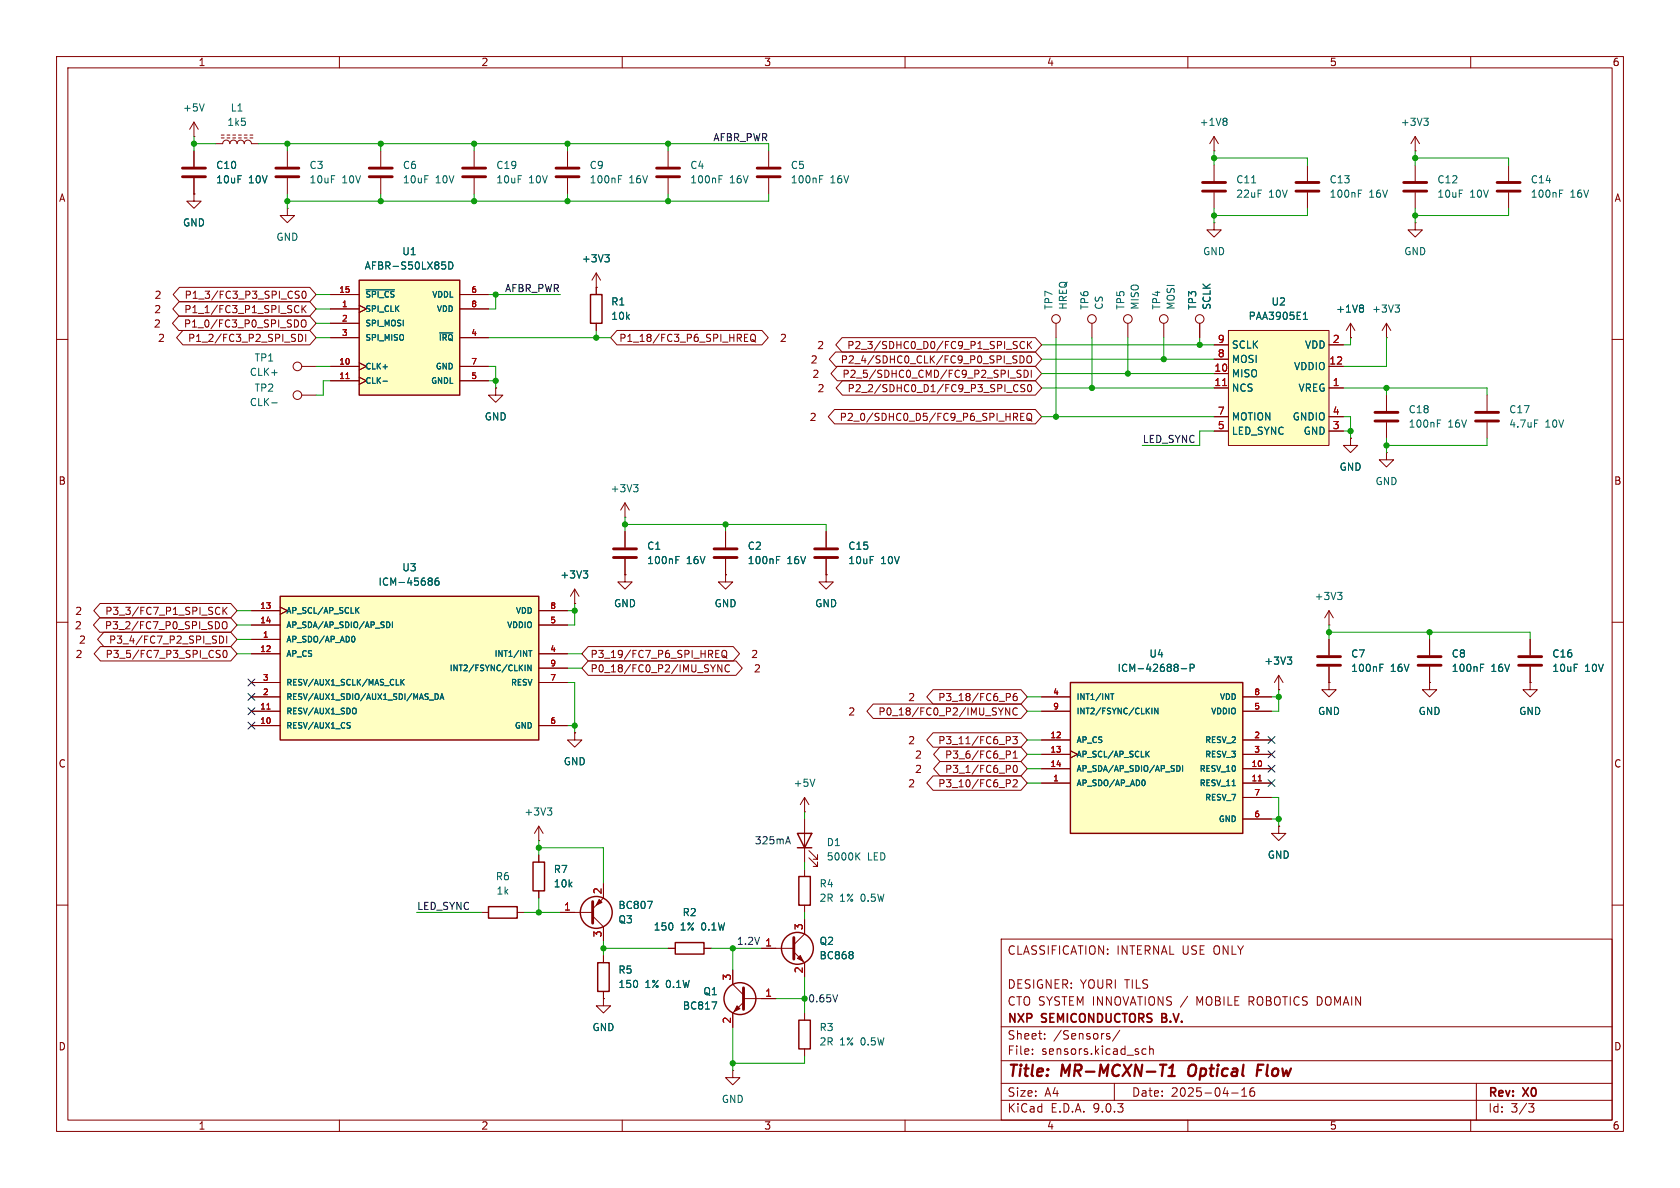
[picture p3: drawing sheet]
<svg xmlns="http://www.w3.org/2000/svg" width="297mm" height="210mm" viewBox="0 0 297 210" stroke-linecap="round" stroke-linejoin="round" font-family="sans-serif">
<defs><g id="words">
<g font-size="2.8" fill="#840000">
<text x="178" y="190.9">Title:</text>
<text x="187.7" y="190.9">MR-MCXN-T1</text>
<text x="210.9" y="190.9">Optical</text>
<text x="223.8" y="190.9">Flow</text>
</g>
<g font-size="2.1" fill="#840000">
<text x="178" y="169">CLASSIFICATION:</text>
<text x="197.4" y="169">INTERNAL USE ONLY</text>
<text x="178" y="178">CTO SYSTEM INNOVATIONS /</text>
<text x="178" y="175">DESIGNER: YOURI TILS</text>
<text x="211.8" y="178">MOBILE</text>
<text x="221.1" y="178">ROBOTICS DOMAIN</text>
<text x="178" y="184">Sheet:</text>
<text x="178" y="181.2">NXP</text>
<text x="184.2" y="181.2">SEMICONDUCTORS</text>
<text x="186.2" y="184">/Sensors/</text>
<text x="206.1" y="181.2">B.V.</text>
<text x="178" y="186.7">File:</text>
<text x="184.1" y="186.7">sensors.kicad_sch</text>
<text x="178" y="196.9">KiCad</text>
<text x="178" y="194.1">Size:</text>
<text x="184.7" y="194.1">A4</text>
<text x="185.7" y="196.9">E.D.A.</text>
<text x="193.3" y="196.9">9.0.3</text>
<text x="200" y="194.1">Date:</text>
<text x="207" y="194.1">2025-04-16</text>
<text x="263" y="194.3">Rev:</text>
<text x="263" y="196.9">Id:</text>
<text x="267.1" y="196.9">3/3</text>
<text x="269.4" y="194.3">X0</text>
</g>
<g font-size="1.8" fill="#840000">
<text x="35" y="11.9">1</text>
<text x="85" y="11.9">2</text>
<text x="135" y="11.9">3</text>
<text x="185" y="11.9">4</text>
<text x="235" y="11.9">5</text>
<text x="285" y="11.9">6</text>
<text x="10.3" y="35.9">A</text>
<text x="285.3" y="35.9">A</text>
<text x="27.2" y="53">2</text>
<text x="32.5" y="53">P1_3/FC3_P3_SPI_CS0</text>
<text x="27.1" y="58.1">2</text>
<text x="27.2" y="55.6">2</text>
<text x="32.4" y="58.1">P1_0/FC3_P0_SPI_SDO</text>
<text x="32.5" y="55.6">P1_1/FC3_P1_SPI_SCK</text>
<text x="27.8" y="60.6">2</text>
<text x="33.1" y="60.6">P1_2/FC3_P2_SPI_SDI</text>
<text x="109.4" y="60.6">P1_18/FC3_P6_SPI_HREQ</text>
<text x="137.8" y="60.6">2</text>
<text x="143.2" y="64.5">2</text>
<text x="144.4" y="61.9">2</text>
<text x="148.5" y="64.5">P2_4/SDHC0_CLK/FC9_P0_SPI_SDO</text>
<text x="149.7" y="61.9">P2_3/SDHC0_D0/FC9_P1_SPI_SCK</text>
<text x="143.5" y="67">2</text>
<text x="144.4" y="69.5">2</text>
<text x="148.8" y="67">P2_5/SDHC0_CMD/FC9_P2_SPI_SDI</text>
<text x="149.7" y="69.5">P2_2/SDHC0_D1/FC9_P3_SPI_CS0</text>
<text x="143" y="74.6">2</text>
<text x="148.3" y="74.6">P2_0/SDHC0_D5/FC9_P6_SPI_HREQ</text>
<text x="10.3" y="85.9">B</text>
<text x="285.3" y="85.9">B</text>
<text x="13.1" y="111.4">2</text>
<text x="13.2" y="108.9">2</text>
<text x="13.9" y="114">2</text>
<text x="18.4" y="111.4">P3_2/FC7_P0_SPI_SDO</text>
<text x="18.5" y="108.9">P3_3/FC7_P1_SPI_SCK</text>
<text x="19.2" y="114">P3_4/FC7_P2_SPI_SDI</text>
<text x="13.3" y="116.5">2</text>
<text x="18.6" y="116.5">P3_5/FC7_P3_SPI_CS0</text>
<text x="104.3" y="116.5">P3_19/FC7_P6_SPI_HREQ</text>
<text x="104.3" y="119.1">P0_18/FC0_P2/IMU_SYNC</text>
<text x="132.7" y="116.5">2</text>
<text x="133.2" y="119.1">2</text>
<text x="160.5" y="124.1">2</text>
<text x="165.8" y="124.1">P3_18/FC6_P6</text>
<text x="149.9" y="126.7">2</text>
<text x="155.2" y="126.7">P0_18/FC0_P2/IMU_SYNC</text>
<text x="160.5" y="131.8">2</text>
<text x="165.8" y="131.8">P3_11/FC6_P3</text>
<text x="10.3" y="135.9">C</text>
<text x="161.7" y="136.8">2</text>
<text x="161.7" y="134.3">2</text>
<text x="167" y="136.8">P3_1/FC6_P0</text>
<text x="167" y="134.3">P3_6/FC6_P1</text>
<text x="285.3" y="135.9">C</text>
<text x="160.5" y="139.4">2</text>
<text x="165.8" y="139.4">P3_10/FC6_P2</text>
<text x="10.3" y="185.9">D</text>
<text x="285.3" y="185.9">D</text>
<text x="35" y="199.9">1</text>
<text x="85" y="199.9">2</text>
<text x="135" y="199.9">3</text>
<text x="185" y="199.9">4</text>
<text x="235" y="199.9">5</text>
<text x="285" y="199.9">6</text>
</g>
<g font-size="1.8" fill="#006464">
<text x="32.3" y="19.9">+5V</text>
<text x="40.1" y="22.5">1k5</text>
<text x="40.7" y="19.9">L1</text>
<text x="212" y="22.5">+1V8</text>
<text x="247.5" y="22.5">+3V3</text>
<text x="38.1" y="30.1">C10</text>
<text x="38.1" y="32.6">10uF</text>
<text x="43.9" y="32.6">10V</text>
<text x="54.6" y="30.1">C3</text>
<text x="54.6" y="32.6">10uF</text>
<text x="60.4" y="32.6">10V</text>
<text x="71.1" y="30.1">C6</text>
<text x="71.1" y="32.6">10uF</text>
<text x="77" y="32.6">10V</text>
<text x="87.6" y="30.1">C19</text>
<text x="87.6" y="32.6">10uF</text>
<text x="93.5" y="32.6">10V</text>
<text x="104.1" y="30.1">C9</text>
<text x="104.1" y="32.6">100nF</text>
<text x="111.2" y="32.6">16V</text>
<text x="121.9" y="30.1">C4</text>
<text x="121.9" y="32.6">100nF</text>
<text x="129" y="32.6">16V</text>
<text x="139.7" y="30.1">C5</text>
<text x="139.7" y="32.6">100nF</text>
<text x="146.7" y="32.6">16V</text>
<text x="218.4" y="32.6">C11</text>
<text x="218.4" y="35.2">22uF</text>
<text x="224.3" y="35.2">10V</text>
<text x="235" y="35.2">100nF</text>
<text x="235" y="32.6">C13</text>
<text x="242" y="35.2">16V</text>
<text x="254" y="32.6">C12</text>
<text x="254" y="35.2">10uF</text>
<text x="259.8" y="35.2">10V</text>
<text x="270.5" y="35.2">100nF</text>
<text x="270.5" y="32.6">C14</text>
<text x="277.6" y="35.2">16V</text>
<text x="32.3" y="40.2">GND</text>
<text x="48.8" y="42.8">GND</text>
<text x="64.4" y="47.9">AFBR-S50LX85D</text>
<text x="71" y="45.3">U1</text>
<text x="102.8" y="46.6">+3V3</text>
<text x="212.6" y="45.3">GND</text>
<text x="248.2" y="45.3">GND</text>
<text x="108" y="54.2">R1</text>
<text x="108" y="56.7">10k</text>
<text x="186.3" y="54.9" transform="rotate(-90 186.3 54.9)">TP7</text>
<text x="188.8" y="54.9" transform="rotate(-90 188.8 54.9)">HREQ</text>
<text x="192.6" y="54.9" transform="rotate(-90 192.6 54.9)">TP6</text>
<text x="195.2" y="54.9" transform="rotate(-90 195.2 54.9)">CS</text>
<text x="199" y="54.9" transform="rotate(-90 199 54.9)">TP5</text>
<text x="201.5" y="54.9" transform="rotate(-90 201.5 54.9)">MISO</text>
<text x="205.3" y="54.9" transform="rotate(-90 205.3 54.9)">TP4</text>
<text x="207.9" y="54.9" transform="rotate(-90 207.9 54.9)">MOSI</text>
<text x="211.7" y="54.9" transform="rotate(-90 211.7 54.9)">TP3</text>
<text x="214.2" y="54.9" transform="rotate(-90 214.2 54.9)">SCLK</text>
<text x="220.6" y="56.7">PAA3905E1</text>
<text x="224.7" y="54.2">U2</text>
<text x="236.1" y="55.5">+1V8</text>
<text x="242.5" y="55.5">+3V3</text>
<text x="44.9" y="64.1">TP1</text>
<text x="217.7" y="61.8">SCLK</text>
<text x="217.7" y="64.4">MOSI</text>
<text x="228.7" y="65.6">VDDIO</text>
<text x="230.6" y="61.8">VDD</text>
<text x="44.1" y="66.6">CLK+</text>
<text x="44.1" y="72">CLK-</text>
<text x="44.9" y="69.4">TP2</text>
<text x="217.7" y="66.9">MISO</text>
<text x="217.7" y="69.4">NCS</text>
<text x="229.5" y="69.4">VREG</text>
<text x="85.6" y="74.5">GND</text>
<text x="217.7" y="74.5">MOTION</text>
<text x="217.7" y="77.1">LED_SYNC</text>
<text x="228.4" y="74.5">GNDIO</text>
<text x="230.4" y="77.1">GND</text>
<text x="248.9" y="75.8">100nF</text>
<text x="248.9" y="73.3">C18</text>
<text x="256" y="75.8">16V</text>
<text x="266.7" y="73.3">C17</text>
<text x="266.7" y="75.8">4.7uF</text>
<text x="273.1" y="75.8">10V</text>
<text x="236.7" y="83.4">GND</text>
<text x="107.8" y="87.2">+3V3</text>
<text x="243.1" y="86">GND</text>
<text x="71" y="101.2">U3</text>
<text x="114.3" y="97.4">C1</text>
<text x="114.3" y="99.9">100nF</text>
<text x="121.3" y="99.9">16V</text>
<text x="132.1" y="97.4">C2</text>
<text x="132.1" y="99.9">100nF</text>
<text x="139.1" y="99.9">16V</text>
<text x="149.9" y="97.4">C15</text>
<text x="149.9" y="99.9">10uF</text>
<text x="155.7" y="99.9">10V</text>
<text x="66.8" y="103.7">ICM-45686</text>
<text x="99" y="102.5">+3V3</text>
<text x="108.5" y="107.5">GND</text>
<text x="126.2" y="107.5">GND</text>
<text x="144" y="107.5">GND</text>
<text x="232.3" y="106.3">+3V3</text>
<text x="197.5" y="119">ICM-42688-P</text>
<text x="203.1" y="116.4">U4</text>
<text x="223.4" y="117.7">+3V3</text>
<text x="238.8" y="116.4">C7</text>
<text x="238.8" y="119">100nF</text>
<text x="245.8" y="119">16V</text>
<text x="256.5" y="116.4">C8</text>
<text x="256.5" y="119">100nF</text>
<text x="263.6" y="119">16V</text>
<text x="274.3" y="116.4">C16</text>
<text x="274.3" y="119">10uF</text>
<text x="280.2" y="119">10V</text>
<text x="232.9" y="126.6">GND</text>
<text x="250.7" y="126.6">GND</text>
<text x="268.5" y="126.6">GND</text>
<text x="99.6" y="135.5">GND</text>
<text x="140.2" y="139.3">+5V</text>
<text x="92.6" y="144.4">+3V3</text>
<text x="146.1" y="149.8">D1</text>
<text x="87.6" y="155.8">R6</text>
<text x="97.8" y="154.5">R7</text>
<text x="146.1" y="152.3">5000K</text>
<text x="153.3" y="152.3">LED</text>
<text x="224" y="152">GND</text>
<text x="87.7" y="158.3">1k</text>
<text x="97.8" y="157.1">10k</text>
<text x="109.2" y="160.9">BC807</text>
<text x="144.8" y="157.1">R4</text>
<text x="144.8" y="159.6">2R</text>
<text x="148.4" y="159.6">1%</text>
<text x="152.3" y="159.6">0.5W</text>
<text x="109.2" y="163.4">Q3</text>
<text x="115.5" y="164.7">150</text>
<text x="120.3" y="164.7">1%</text>
<text x="120.6" y="162.2">R2</text>
<text x="124.1" y="164.7">0.1W</text>
<text x="144.8" y="167.2">Q2</text>
<text x="109.2" y="172.3">R5</text>
<text x="144.8" y="169.8">BC868</text>
<text x="109.2" y="174.9">150</text>
<text x="114" y="174.9">1%</text>
<text x="117.9" y="174.9">0.1W</text>
<text x="120.6" y="178.7">BC817</text>
<text x="124.2" y="176.1">Q1</text>
<text x="104.6" y="182.5">GND</text>
<text x="144.8" y="182.5">R3</text>
<text x="144.8" y="185">2R</text>
<text x="148.4" y="185">1%</text>
<text x="152.3" y="185">0.5W</text>
<text x="127.5" y="195.2">GND</text>
</g>
<g font-size="1.8" fill="#0f0f0f">
<text x="126" y="25.1">AFBR_PWR</text>
<text x="89.2" y="51.7">AFBR_PWR</text>
<text x="201.9" y="78.4">LED_SYNC</text>
<text x="73.7" y="160.9">LED_SYNC</text>
</g>
<g font-size="1.8" fill="#a90000">
<text x="214.6" y="65.8">10</text>
<text x="215.2" y="60.7">9</text>
<text x="215.2" y="63.2">8</text>
<text x="234.9" y="64.5">12</text>
<text x="235.5" y="60.7">2</text>
<text x="214.6" y="68.3">11</text>
<text x="235.5" y="68.3">1</text>
<text x="215.2" y="73.4">7</text>
<text x="215.2" y="75.9">5</text>
<text x="235.5" y="73.4">4</text>
<text x="235.5" y="75.9">3</text>
<text x="99.6" y="161">1</text>
<text x="106.4" y="158.2" transform="rotate(-90 106.4 158.2)">2</text>
<text x="106.4" y="165.8" transform="rotate(-90 106.4 165.8)">3</text>
<text x="135.2" y="167.4">1</text>
<text x="142" y="164.5" transform="rotate(-90 142 164.5)">3</text>
<text x="129.3" y="173.4" transform="rotate(-90 129.3 173.4)">3</text>
<text x="142" y="172.2" transform="rotate(-90 142 172.2)">2</text>
<text x="135.2" y="176.3">1</text>
<text x="129.3" y="181" transform="rotate(-90 129.3 181)">2</text>
</g>
<g font-size="1.8" fill="#0000c2">
<text x="133.3" y="149.5">325mA</text>
<text x="130.2" y="167.2">1.2V</text>
<text x="142.8" y="177.4">0.65V</text>
</g>
<g font-size="1.4" fill="#a90000">
<text x="59.9" y="51.8">15</text>
<text x="83.2" y="51.8">6</text>
<text x="60.3" y="54.4">1</text>
<text x="60.3" y="56.9">2</text>
<text x="60.3" y="59.4">3</text>
<text x="83.2" y="54.4">8</text>
<text x="83.2" y="59.4">4</text>
<text x="59.9" y="64.5">10</text>
<text x="83.2" y="64.5">7</text>
<text x="59.9" y="67.1">11</text>
<text x="83.2" y="67.1">5</text>
<text x="45.9" y="107.7">13</text>
<text x="97.2" y="107.7">8</text>
<text x="45.9" y="110.2">14</text>
<text x="46.4" y="112.8">1</text>
<text x="97.2" y="110.2">5</text>
<text x="45.9" y="115.3">12</text>
<text x="97.2" y="115.3">4</text>
<text x="97.2" y="117.9">9</text>
<text x="45.9" y="125.5">11</text>
<text x="46.4" y="120.4">3</text>
<text x="46.4" y="122.9">2</text>
<text x="97.2" y="120.4">7</text>
<text x="186.1" y="122.9">4</text>
<text x="186.1" y="125.5">9</text>
<text x="221.6" y="122.9">8</text>
<text x="221.6" y="125.5">5</text>
<text x="45.9" y="128">10</text>
<text x="97.2" y="128">6</text>
<text x="185.6" y="130.6">12</text>
<text x="221.6" y="130.6">2</text>
<text x="185.6" y="133.1">13</text>
<text x="185.6" y="135.6">14</text>
<text x="221.2" y="135.6">10</text>
<text x="221.6" y="133.1">3</text>
<text x="186.1" y="138.2">1</text>
<text x="221.2" y="138.2">11</text>
<text x="221.6" y="140.7">7</text>
<text x="221.6" y="144.5">6</text>
</g>
<g font-size="1.4" fill="#006464">
<text x="64.5" y="52.8">~{SPI_CS}</text>
<text x="76.3" y="52.8">VDDL</text>
<text x="64.5" y="55.3">SPI_CLK</text>
<text x="64.5" y="57.9">SPI_MOSI</text>
<text x="77.1" y="55.3">VDD</text>
<text x="64.5" y="60.4">SPI_MISO</text>
<text x="64.5" y="65.5">CLK+</text>
<text x="76.9" y="65.5">GND</text>
<text x="77.4" y="60.4">~{IRQ}</text>
<text x="64.5" y="68">CLK-</text>
<text x="76.1" y="68">GNDL</text>
<text x="50.5" y="108.7">AP_SCL/AP_SCLK</text>
<text x="50.5" y="111.2">AP_SDA/AP_SDIO/AP_SDI</text>
<text x="50.5" y="113.8">AP_SDO/AP_AD0</text>
<text x="89.5" y="111.2">VDDIO</text>
<text x="91.1" y="108.7">VDD</text>
<text x="50.5" y="116.3">AP_CS</text>
<text x="79.4" y="118.8">INT2/FSYNC/CLKIN</text>
<text x="87.3" y="116.3">INT1/INT</text>
<text x="50.5" y="121.4">RESV/AUX1_SCLK/MAS_CLK</text>
<text x="50.5" y="123.9">RESV/AUX1_SDIO/AUX1_SDI/MAS_DA</text>
<text x="90.2" y="121.4">RESV</text>
<text x="190.2" y="123.9">INT1/INT</text>
<text x="215.5" y="123.9">VDD</text>
<text x="50.5" y="126.5">RESV/AUX1_SDO</text>
<text x="50.5" y="129">RESV/AUX1_CS</text>
<text x="90.9" y="129">GND</text>
<text x="190.2" y="126.5">INT2/FSYNC/CLKIN</text>
<text x="190.2" y="131.5">AP_CS</text>
<text x="212.9" y="131.5">RESV_2</text>
<text x="214" y="126.5">VDDIO</text>
<text x="190.2" y="134.1">AP_SCL/AP_SCLK</text>
<text x="190.2" y="136.6">AP_SDA/AP_SDIO/AP_SDI</text>
<text x="212" y="136.6">RESV_10</text>
<text x="212.9" y="134.1">RESV_3</text>
<text x="190.2" y="139.2">AP_SDO/AP_AD0</text>
<text x="212" y="139.2">RESV_11</text>
<text x="212.9" y="141.7">RESV_7</text>
<text x="215.3" y="145.5">GND</text>
</g>
</g></defs>
<g fill="none" stroke="#840000" stroke-width=".18">
<path d="M10 10h277v190h-277zM12 12h273v186h-273zM60 10v2M110 10v2M160 10v2M210 10v2M260 10v2M34.3 26.7v2.8M34.3 31.5v2.8M83.8 26.7v2.8M83.8 31.5v2.8M10 60h2"/>
<path d="M238.8 77.5v1.2h1.2l-1.2 1.3-1.3-1.3h1.3M238.8 77.5h.1M285 60h2M10 110h2M285 110h2M10 160h2M177 166h108v32h-108zM285 160h2M60 198v2M110 198v2M160 198v2M177 194.5h108"/>
<path d="M177 191.5h108M177 187.5h108M177 181.5h108M182.5 186.3v.1M182.5 185.5v.1M184.7 183.6v.1M184.7 182.8v.1M195.8 183.2l.4 .1v.2l-.2 .2h-.3M195.8 182.7l.4 .1M197 191.5v3M198 182.1l-1.3 2M202.6 185.5l-.4-.1-.3 .3v.4l.1 .2h.6"/>
<path d="M203.2 185.5l.3-.1 .3 .1 .1 .9M203.2 184.9v1.5M210 198v2M217.7 193.2h1.2M219.5 193.8h.9M219.5 192.7l.5-.4v1.5M221.2 192.4a1.17 1.17 0 0 0-.1 1.3h.6l.1-.5-.3-.3h-.4l-.1 .3M221.4 192.3h.3M260 198v2M261 191.5v6.5M270.2 195.1h1l-.5 .6 .4 .1 .1 .5-.3 .3h-.4"/>
</g>
<path d="M205.1 188.2h1.1M206.5 190.2h1.2M206.7 188.8l.7-.6-.3 2M210.3 188.5a1.5 1.5 0 0 0 0 1.6M222.3 189.2h.7M223.4 188.2h-1l-.2 2" fill="none" stroke="#840000" stroke-width=".4"/>
<path d="M205.4 179.9h.5M205.9 179.2h-.5v1.5h.6" fill="none" stroke="#840000" stroke-width=".3"/>
<path d="M32.3 29.7h4M32.3 31.2h4M81.8 29.7h4.1M81.8 31.2h4.1" fill="none" stroke="#840000" stroke-width=".51"/>
<path d="M217.2 58.4h17.7v20.3h-17.7z" fill="#ffffc2"/>
<g fill="none" stroke="#840000" stroke-width=".18">
<path d="M118.1 26.7v2.8M118.1 31.5v2.8M135.9 26.7v2.8M135.9 31.5v2.8M205.7 57.2v2.5M217.2 58.4h17.7v20.3h-17.7zM238.8 59.7h.1M238.8 57.2l.7 1.2M238.8 57.2l-.8 1.2M238.8 57.2v2.5M245.1 59.7h.1M245.1 57.2l.8 1.2"/>
<path d="M245.1 57.2l-.8 1.2M245.1 57.2v2.5M87.6 68.6v1.3h1.3l-1.3 1.2-1.2-1.2h1.2M87.6 68.6h.1M214.6 61h2.6M214.6 63.5h2.6M214.6 66h2.6M214.6 68.6h2.6M214.6 73.7h2.6M214.6 76.2h2.6M234.9 61h2.6M234.9 68.6h2.6"/>
<path d="M234.9 73.7h2.6M234.9 76.2h2.6M234.9 64.8h2.6M110.5 91.4h.1M110.5 88.9l-.8 1.3M110.5 88.9l.8 1.3M110.5 88.9v2.5M110.5 94v2.8M110.5 98.8v2.8M128.3 94v2.8M128.3 98.8v2.8M146 94v2.8"/>
<path d="M146 98.8v2.8M245.1 80v1.3h1.3l-1.3 1.3-1.3-1.3h1.3M245.1 80h.1M101.6 106.7h.1M101.6 104.1l.8 1.3M101.6 104.1l-.8 1.3M101.6 104.1v2.6M110.5 101.6v1.3h1.3l-1.3 1.2-1.3-1.2h1.3M110.5 101.6h.1M128.3 101.6v1.3h1.2l-1.2 1.2-1.3-1.2h1.3M128.3 101.6h.1M146 101.6v1.3h1.3l-1.3 1.2-1.2-1.2h1.2"/>
<path d="M146 101.6h.1M226.1 119.4l.7 1.3M226.1 119.4l-.8 1.3M226.1 119.4v2.5M234.9 110.5h.1M234.9 108v2.5M234.9 113v2.8M234.9 117.9v2.8M234.9 108l-.7 1.2M234.9 108l.8 1.2M226.1 121.9h.1M142.2 143.5h.1"/>
<path d="M142.2 141v2.5M142.2 144.8v7.6M142.2 153.7v1.2M142.2 141l.8 1.2M142.2 141l-.7 1.2M143 151.6l1.5 1.6v-.8v.8h-.7M143 150.4l1.5 1.5v-.8v.8h-.7M226.1 146.1v1.2h1.2l-1.2 1.3-1.3-1.3h1.3M226.1 146.1h.1M142.2 160v1.3M142.2 179.1v1.2M142.2 185.4v1.3"/>
<circle cx="205.7" cy="56.4" r=".76"/>
</g>
<path d="M216.1 68.2h.8" fill="none" stroke="#a90000" stroke-width=".18"/>
<g fill="none" stroke="#006464" stroke-width=".18">
<path d="M127.1 31.7h.4M127.1 31.1h.6M144.9 31.7h.4M144.9 31.1h.6M230.4 56.5h.7M230.5 55.5l.3-.3v1.3M240.8 53.9l.3 .3-.3 .3 .3 .2v.2l-.3 .3M246.6 53.9h.8l-.4 .5M247.2 54.4l.2 .2v.3l-.2 .3M112 85.7h.8l-.4 .5M112.5 86.2l.3 .2v.3l-.3 .2M119.5 99h.4"/>
<path d="M119.5 98.4h.6M137.3 99h.4M137.3 98.4h.6M103.1 100.9h.8l-.4 .5M103.7 101.4l.2 .2v.3l-.2 .3M227.6 116.1h.8l-.5 .5M228.1 116.6l.3 .3v.3l-.3 .2M236.5 104.7h.7l-.4 .5M237 105.2l.2 .2v.3l-.2 .3M244 118h.4M244 117.4h.6M144.1 137.7l-.5 1.3"/>
<path d="M151.5 151.3l.5 .7M152 150.8l-.7 .7"/>
</g>
<path d="M116.1 29.7h4M116.1 31.2h4M133.9 29.7h4M133.9 31.2h4M108.5 97h4M108.5 98.6h4M126.2 97h4.1M126.2 98.6h4.1M144 97h4.1M144 98.6h4.1M232.9 116.1h4.1M232.9 117.6h4.1" fill="none" stroke="#840000" stroke-width=".51"/>
<path d="M141 147.3h2.5l-1.3 2.6zM141 149.9h2.5M141.2 154.9h2.1v5.1h-2.1zM141.2 180.3h2.1v5.1h-2.1z" fill="none" stroke="#840000" stroke-width=".25"/>
<path d="M189.2 120.7h30.5v26.6h-30.5z" fill="#ffffc2"/>
<path d="M189.2 120.7h30.5v26.6h-30.5z" fill="none" stroke="#840000" stroke-width=".25"/>
<g fill="none" stroke="#840000" stroke-width=".18">
<path d="M231.1 29.2v2.8M231.1 34v2.8M184.1 123.2h5.1M184.1 125.7h5.1M184.1 130.8h5.1M184.1 133.4h5.1M184.1 135.9h5.1M184.1 138.4h5.1M189.2 132.7l1.3 .7-1.3 .6M219.7 123.2h5.1M219.7 125.7h5.1M219.7 130.8h5.1"/>
<path d="M219.7 133.4h5.1M219.7 135.9h5.1M219.7 138.4h5.1M234.9 120.7v1.2h1.3l-1.3 1.3-1.2-1.3h1.2M234.9 120.7h.1M219.7 141h5.1M219.7 144.8h5.1M129.5 189.2v1.3h1.3l-1.3 1.3-1.2-1.3h1.2M129.5 189.2h.1"/>
</g>
<g fill="none" stroke="#006464" stroke-width=".18">
<path d="M240.1 34.2h.5M240.1 33.6h.6M208.8 118.2h1M210.4 118.1l.6-.1 .1-.2v-.3l-.7-.1v1.3M196.3 122.6h.6M196.6 122.6v1.1M202.2 137.9a.64 .64 0 0 1 0 1M202.7 133.2l.5 .6M203.2 132.8l-.6 .6M203.7 125.2v1M204.7 125.2v1l-.6-1v1M208.1 135.3a.51 .51 0 0 1 .5 .5 .51 .51 0 0 1-.5 .6"/>
<path d="M209.1 135.3v1.1M217.8 138.9h.6"/>
</g>
<path d="M222.4 138h.6" fill="none" stroke="#a90000" stroke-width=".18"/>
<path d="M229.1 32.3h4.1M229.1 33.8h4.1" fill="none" stroke="#840000" stroke-width=".51"/>
<path d="M63.5 49.5h17.8v20.4h-17.8z" fill="#ffffc2"/>
<g fill="none" stroke="#840000" stroke-width=".25">
<path d="M63.5 49.5h17.8v20.4h-17.8zM104.4 52.1h2v5.1h-2zM86.4 160.3h5v2h-5zM119.4 166.6h5.1v2.1h-5.1z"/>
<circle cx="105.4" cy="161.3" r="2.82"/>
<circle cx="130.8" cy="176.5" r="2.82"/>
<circle cx="141" cy="167.6" r="2.82"/>
</g>
<g fill="none" stroke="#840000" stroke-width=".18">
<path d="M100.3 26.7v2.8M100.3 31.5v2.8M214.6 26.7h.1M214.6 39.4v1.2h1.3l-1.3 1.3-1.2-1.3h1.2M214.6 39.4h.1M214.6 24.1l.8 1.3M214.6 24.1l-.7 1.3M214.6 24.1v2.6M214.6 29.2v2.8M214.6 34v2.8M250.2 39.4v1.2h1.3l-1.3 1.3-1.3-1.3h1.3M250.2 39.4h.1"/>
<path d="M250.2 26.7h.1M250.2 24.1v2.6M250.2 29.2v2.8M250.2 34v2.8M250.2 24.1l.8 1.3M250.2 24.1l-.8 1.3M266.7 29.2v2.8M266.7 34v2.8M58.4 52.1h5.1M58.4 54.6h5.1M58.4 57.2h5.1M58.4 59.7h5.1"/>
<path d="M63.5 54l1.3 .6-1.3 .6M81.3 52.1h5.1M81.3 54.6h5.1M81.3 59.7h5.1M105.4 50.8h.1M105.4 48.3v3.8M105.4 57.2v1.2M105.4 48.3l.8 1.2M105.4 48.3l-.8 1.2M186.7 57.2v2.5M193 57.2v2.5M199.4 57.2v2.5"/>
<path d="M212.1 57.2v2.5M53.3 64.8h2.6M53.3 69.9h2.6M58.4 64.8h5.1M58.4 67.3h5.1M63.5 64.1l1.3 .7-1.3 .6M63.5 66.7l1.3 .6-1.3 .6M81.3 64.8h5.1M81.3 67.3h5.1M245.1 69.9v2.7M245.1 74.7v2.8M262.9 69.9v2.7"/>
<path d="M262.9 74.7v2.8M252.7 113v2.8M252.7 117.9v2.8M270.5 113v2.8M270.5 117.9v2.8M252.7 120.7v1.2h1.3l-1.3 1.3-1.2-1.3h1.2M252.7 120.7h.1M270.5 120.7v1.2h1.3l-1.3 1.3-1.3-1.3h1.3M270.5 120.7h.1M106.7 156.2v2.6l-1.9 1.9M85.1 161.3h1.3M91.4 161.3h1.3"/>
<path d="M99.1 161.3h5.7M104.8 161.9l1.9 1.9v2.6M118.1 167.6h1.3M124.5 167.6h1.2M129.5 171.5v2.5l1.9 1.9M131.4 176.5h5.8M131.4 177.2l-1.9 1.9v2.5M134.6 167.6h5.7M140.3 168.3l1.9 1.9v2.5M142.2 162.6v2.5l-1.9 1.9"/>
<circle cx="186.7" cy="56.4" r=".76"/>
<circle cx="193" cy="56.4" r=".76"/>
<circle cx="199.4" cy="56.4" r=".76"/>
<circle cx="212.1" cy="56.4" r=".76"/>
<circle cx="52.6" cy="69.8" r=".76"/>
<circle cx="52.6" cy="64.8" r=".76"/>
</g>
<g fill="none" stroke="#006464" stroke-width=".18">
<path d="M109.3 31.7h.5M109.3 31.1h.6M216.7 20.9l.2 .2-.2 .3 .2 .3v.2l-.2 .3M221.3 32.3h.7M251.7 20.9h.8l-.4 .5M252.2 21.4l.3 .2v.3l-.3 .3M275.7 34.2h.4M275.7 33.6h.6M64.7 51.2h5M77.7 58.9h2.4M78.7 46.9v.5M79.3 46.3a.64 .64 0 0 1 .8 .6 .64 .64 0 0 1-.8 .7z"/>
<path d="M106.9 45h.8l-.4 .5M107.5 45.5l.2 .3v.3l-.2 .2M48 71.2h1M67.7 67.4h.8M254.1 74.8h.4M254.1 74.2h.6M271.3 74.2h.6M261.7 118h.5M261.7 117.4h.6M114.5 159.3h.8l-.5 1.3M125.9 177.1h.8l-.5 1.3M150.7 168.3l.1 .2-.1 .2"/>
<path d="M150.7 168.8l.1 .2-.1 .4"/>
</g>
<path d="M61.2 66.9h.5" fill="none" stroke="#a90000" stroke-width=".18"/>
<g fill="none" stroke="#840000" stroke-width=".51">
<path d="M98.3 29.7h4.1M98.3 31.2h4.1M212.6 32.3h4.1M212.6 33.8h4.1M248.2 32.3h4M248.2 33.8h4M264.7 32.3h4M264.7 33.8h4M243.1 72.9h4M243.1 74.4h4M260.9 72.9h4M260.9 74.4h4"/>
<path d="M250.7 116.1h4.1M250.7 117.6h4.1M268.5 116.1h4M268.5 117.6h4M104.8 159.4v3.8M131.4 174.6v3.8M140.3 165.7v3.8"/>
</g>
<g fill="#840000" stroke="#840000" stroke-width=".18">
<path d="M141.5 168.9l.5 1-1-.5z"/>
<path d="M130.3 177.8l.5 .5-1 .5z"/>
<path d="M105.9 159l.5 .5-1 .5z"/>
</g>
<path d="M49.5 105.4h45.7v25.4h-45.7z" fill="#ffffc2"/>
<path d="M49.5 105.4h45.7v25.4h-45.7zM94.2 152.4h2.1v5.1h-2.1zM105.7 170.2h2v5.1h-2z" fill="none" stroke="#840000" stroke-width=".25"/>
<g fill="none" stroke="#840000" stroke-width=".18">
<path d="M34.3 34.3v1.3h1.3l-1.3 1.2-1.3-1.2h1.3M34.3 34.3h.1M34.3 24.1h.1M34.3 21.6l.8 1.3M34.3 21.6l-.8 1.3M34.3 21.6v2.5M34.3 26.7v2.8M34.3 31.5v2.8M38.1 25.4h1.3a.64 .64 0 0 1 .6-.6 .64 .64 0 0 1 .6 .6 .64 .64 0 0 1 .7-.6 .64 .64 0 0 1 .6 .6 .64 .64 0 0 1 .6-.6 .64 .64 0 0 1 .7 .6 .64 .64 0 0 1 .6-.6 .64 .64 0 0 1 .6 .6h1.3M39.1 24.4h.5M39.1 23.9h.5M40.1 24.4h.5"/>
<path d="M40.1 23.9h.5M41.1 24.4h.6M41.1 23.9h.6M42.2 24.4h.5M42.2 23.9h.5M43.2 24.4h.5M43.2 23.9h.5M44.2 24.4h.5M44.2 23.9h.5M50.8 36.8v1.3h1.3l-1.3 1.3-1.3-1.3h1.3M50.8 36.8h.1M50.8 26.7v2.8"/>
<path d="M50.8 31.5v2.8M67.3 26.7v2.8M67.3 31.5v2.8M31.6 55.9h23.2l1.1 1.3-1.1 1.2h-23.2l-1.1-1.2zM31.7 53.3h23.1l1.1 1.3-1.1 1.3h-23.1l-1.1-1.3zM31.7 50.8h23.1l1.1 1.3-1.1 1.2h-23.1l-1.1-1.2zM32.3 58.4h22.5l1.1 1.3-1.1 1.3h-22.5l-1.1-1.3zM52.4 52.1l.4 .1 .1 .3-.2 .2h-.3M52.4 51.5h.5M52.6 54l.2 .1M52.7 56.9v.6M52.8 59.1a.64 .64 0 0 1 .7 .6 .64 .64 0 0 1-.7 .7z"/>
<path d="M52.8 55.2l-.2 .1M53.4 54v1.3M53.4 56.6h.2a.43 .43 0 0 1 .5 .4v.4a.42 .42 0 0 1-.4 .4 .42 .42 0 0 1-.4-.4v-.4zM53.6 51.5h.1a.68 .68 0 0 1 .4 .6 .68 .68 0 0 1-.4 .6 .84 .84 0 0 1-.1-1.2zM53.6 54.6l.5 .7M54 59.1v1.3M54.1 54l-.7 .7M58.4 59.7h5.1M58.4 52.1h5.1M58.4 54.6h5.1M58.4 57.2h5.1M63.5 54l1.3 .6-1.3 .6"/>
<path d="M81.3 59.7h5.1M81.3 52.1h5.1M81.3 54.6h5.1M105.4 50.8h.1M105.4 50.8v1.3M105.4 57.2v1.2M109.1 58.4h25.6l1.1 1.3-1.1 1.3h-25.6l-1.2-1.3zM131.6 59.7h.4M131.6 59.1h.6M132.9 59.2l.1-.1a.43 .43 0 0 1 .5 .4v.4a.42 .42 0 0 1-.4 .5 .42 .42 0 0 1-.4-.5v-.4zM148.9 59.7h34.1l1.1 1.3-1.1 1.2h-34.1l-1.1-1.2zM212.1 57.2v2.5"/>
<path d="M238.8 59.7h.1M58.4 64.8h5.1M58.4 67.3h5.1M63.5 64.1l1.3 .7-1.3 .6M63.5 66.7l1.3 .6-1.3 .6M81.3 64.8h5.1M81.3 67.3h5.1M87.6 68.6h.1M131.6 60.4h.6M132.9 60.1l.7 .4M147.5 72.4h35.5l1.1 1.3-1.1 1.2h-35.5l-1.1-1.2zM147.7 62.2h35.3l1.1 1.3-1.1 1.3h-35.3l-1.1-1.3z"/>
<path d="M148 64.8h35l1.1 1.2-1.1 1.3h-35l-1.1-1.3zM148.9 67.3h34.1l1.1 1.3-1.1 1.3h-34.1l-1.1-1.3zM179.3 69.1l.3 .2 .4-.2M179.4 61l.3 .1 .1 .3-.2 .2h-.3M179.4 60.4h.4M179.5 73.7l.4 .6M179.6 62.9l.2 .1M179.7 73.1l.2 .2-.1 .3-.1 .1M179.7 63.7v.3M180 68.1l-.4-.1-.3 .2M180.3 62.9a.64 .64 0 0 1 .8 .6 .64 .64 0 0 1-.8 .7zM180.4 73.7h.5"/>
<path d="M180.5 65.5l-.5-.1-.2 .2v.3l.6 .3 .1 .3-.2 .2-.5-.1M181 65.4a.64 .64 0 0 1 .8 .7 .64 .64 0 0 1-.8 .6zM181 73.1h-.6v1.2h.6M181.1 60.5a.6 .6 0 0 0-.8 .4 .6 .6 0 0 0 .6 .7l.2-.1M181.2 68h-.5l-.2 .1v.4l.5 .2 .2 .3-.3 .3-.5-.1M181.6 63.1l.2-.2a.43 .43 0 0 1 .6 .4v.4a.42 .42 0 0 1-.4 .5 .42 .42 0 0 1-.5-.5zM181.6 73.2l.2-.1a.43 .43 0 0 1 .6 .4v.4a.42 .42 0 0 1-.4 .4 .42 .42 0 0 1-.5-.4zM181.7 60.4v1.2M181.8 68.1l.2-.1a.68 .68 0 0 1 .4 .6 .68 .68 0 0 1-.4 .7l-.2-.2-.1-.3zM181.8 74l.6 .5M181.8 60.9l.6 .7M182.3 65.4v1.3"/>
<path d="M182.4 60.4l-.7 .7M214.6 73.7h2.6M214.6 61h2.6M214.6 63.5h2.6M214.6 66h2.6M214.6 68.6h2.6M214.6 76.2h2.6M234.9 73.7h2.6M234.9 61h2.6M234.9 68.6h2.6M234.9 76.2h2.6M234.9 64.8h2.6"/>
<path d="M238.8 77.5h.1M110.5 94v2.8M110.5 98.8v2.8M128.3 94v2.8M128.3 98.8v2.8M146 94v2.8M146 98.8v2.8M17.6 109.2h23.2l1.1 1.3-1.1 1.3h-23.2l-1.1-1.3zM17.7 106.7h23.1l1.1 1.3-1.1 1.2h-23.1l-1.1-1.2zM17.8 114.3h23l1.1 1.3-1.1 1.2h-23l-1.2-1.2zM18.4 111.8h22.4l1.1 1.2-1.1 1.3h-22.4l-1.2-1.3zM38.4 115.6l.4 .1 .1 .3-.2 .2h-.3"/>
<path d="M38.4 115h.5M38.6 107.4l.3 .1M38.7 110.2v.7M38.8 112.4a.64 .64 0 0 1 .7 .7 .64 .64 0 0 1-.7 .6zM38.9 108.5l-.3 .1M39.4 107.4v1.2M39.5 110l.1-.1a.43 .43 0 0 1 .5 .4v.4a.42 .42 0 0 1-.4 .5 .42 .42 0 0 1-.4-.5v-.4zM39.6 115h.1a.68 .68 0 0 1 .5 .6 .68 .68 0 0 1-.5 .6 .84 .84 0 0 1-.1-1.2zM39.6 107.9l.5 .7M40.1 112.4v1.3M40.1 107.4l-.7 .7M44.4 108h5.1"/>
<path d="M44.4 110.5h5.1M44.4 113h5.1M44.4 115.6h5.1M49.5 107.3l1.3 .7-1.3 .6M95.2 108h5.1M95.2 110.5h5.1M95.2 115.6h5.1M95.2 118.1h5.1M101.6 106.7h.1M104 114.3h25.6l1.1 1.3-1.1 1.2h-25.6l-1.1-1.2zM104 116.8h26.1l1.1 1.3-1.1 1.3h-26.1l-1.1-1.3zM110.5 101.6h.1"/>
<path d="M126.5 115.6h.5M126.5 116.2h.6M126.5 115h.6M127.6 117.5v1.3l-.7-1.3v1.3M127.8 115h.1a.43 .43 0 0 1 .6 .4v.4a.42 .42 0 0 1-.5 .5 .42 .42 0 0 1-.4-.5v-.4zM127.9 115.9l.6 .5M128.3 101.6h.1M129 117.6a.6 .6 0 0 0-.9 .5 .6 .6 0 0 0 .6 .7l.3-.1M146 101.6h.1M234.9 113v2.8M234.9 117.9v2.8M252.7 113v2.8"/>
<path d="M252.7 117.9v2.8M270.5 113v2.8M270.5 117.9v2.8M44.4 120.7h5.1M44.4 123.2h5.1M44.4 125.7h5.1M44.4 128.3h5.1M95.2 120.7h5.1M95.2 128.3h5.1M101.6 129.5v1.3h1.3l-1.3 1.3-1.3-1.3h1.3M101.6 129.5h.1M154.4 124.5h26.1l1.1 1.2-1.1 1.3h-26.1l-1.1-1.3z"/>
<path d="M165 129.5h15.5l1.1 1.3-1.1 1.3h-15.5l-1.2-1.3zM165 137.2h15.5l1.1 1.2-1.1 1.3h-15.5l-1.2-1.3zM165 121.9h15.5l1.1 1.3-1.1 1.3h-15.5l-1.2-1.3zM166.2 134.6h14.3l1.1 1.3-1.1 1.3h-14.3l-1.1-1.3zM166.2 132.1h14.3l1.1 1.3-1.1 1.2h-14.3l-1.1-1.2zM177.9 132.8h.5l.2 .2-.1 .4h-.6M178.4 130.2l.2 .3v.3l-.2 .1M178.4 122.6l.2 .2v.3l-.2 .2M178.4 137.8l.2 .3v.3l-.2 .1M178.5 125.1v1.3l-.7-1.3v1.3M179.1 130.2h.7l-.4 .5 .4 .1v.6l-.2 .1-.5-.1M179.1 138l.5-.2 .2 .4-.7 .9h.7"/>
<path d="M179.1 134h.7M179.1 133.1l.4-.3v1.2M179.2 135.4l.2-.1a.68 .68 0 0 1 .5 .6 .68 .68 0 0 1-.5 .7l-.2-.2-.1-.3zM179.7 122.6l-.3 .1a.86 .86 0 0 0 0 1.2l.4-.2v-.4l-.2-.2h-.2l-.3 .2M179.8 125.3a.6 .6 0 0 0-.8 .4 .6 .6 0 0 0 .6 .7l.2-.1M184.1 123.2h5.1M184.1 125.7h5.1M184.1 130.8h5.1M184.1 133.4h5.1M184.1 135.9h5.1M184.1 138.4h5.1M189.2 132.7l1.3 .7-1.3 .6"/>
<path d="M219.7 123.2h5.1M219.7 125.7h5.1M219.7 130.8h5.1M219.7 133.4h5.1M219.7 135.9h5.1M219.7 138.4h5.1M226.1 121.9h.1M234.9 120.7h.1M252.7 120.7h.1M270.5 120.7h.1M95.2 148.6h.1M95.2 146.1l.8 1.2"/>
<path d="M95.2 146.1l-.7 1.2M95.2 146.1v2.5M95.2 151.1v1.3M95.2 157.5v1.3M106.7 156.2v2.6M219.7 141h5.1M219.7 144.8h5.1M226.1 146.1h.1M99.1 161.3h2.5M106.7 176.5v1.3h1.2l-1.2 1.3-1.3-1.3h1.3M106.7 176.5h.1M106.7 163.8v2.6"/>
<path d="M106.7 168.9v1.3M106.7 175.3v1.2M118.1 167.6h1.3M124.5 167.6h1.2M129.5 171.5v2.5M129.5 179.1v2.5M134.6 167.6h2.6M134.6 176.5h2.6M142.2 162.6v2.5M142.2 170.2v2.5"/>
</g>
<g fill="none" stroke="#006464" stroke-width=".18">
<path d="M36.1 18.4l-.4 1.2M64.7 51.2h5M77.7 58.9h2.4M78.7 46.9v.5M79.3 46.3a.64 .64 0 0 1 .8 .6 .64 .64 0 0 1-.8 .7zM106.9 45h.8l-.4 .5M107.5 45.5l.2 .3v.3l-.2 .2M230.4 56.5h.7M230.5 55.5l.3-.3v1.3M240.8 53.9l.3 .3-.3 .3 .3 .2v.2l-.3 .3M67.7 67.4h.8M119.5 99h.4"/>
<path d="M119.5 98.4h.6M137.3 99h.4M137.3 98.4h.6M62.5 112.5a.64 .64 0 0 1 0 1M63 107.8l.5 .6M63.5 107.4l-.6 .6M68.4 109.9a.51 .51 0 0 1 .5 .5 .51 .51 0 0 1-.5 .6M69.4 109.9v1.1M75.9 102.2h.3l.2 .2-.2 .3M75.9 102.7h.3M76.2 102.7l.2 .3v.2l-.1 .2h-.4M77.5 102.2h-.4a.86 .86 0 0 0 0 1.2l.5-.1v-.4l-.2-.2h-.3l-.2 .2"/>
<path d="M92.8 117.6v1M93.5 115h.5M93.7 115v1M93.9 117.6v1l-.6-1v1M103.1 100.9h.8l-.4 .5M103.7 101.4l.2 .2v.3l-.2 .3M208.8 118.2h1M210.4 118.1l.6-.1 .1-.2v-.3l-.7-.1v1.3M227.6 116.1h.8l-.5 .5M228.1 116.6l.3 .3v.3l-.3 .2M244 117.4h.6M244 118h.4"/>
<path d="M261.7 117.4h.6M261.7 118h.5M61.5 128.2l.3 .1 .1 .2-.2 .2h-.2M61.5 127.7l.4 .1M62.7 125.2l.3 .3-.1 .5-.2 .2M70 121.1h.5M70.9 120.1v1M71 120.5l.5 .6M71.5 120.1l-.6 .6M75.9 123.7h.8M76.9 122.6a.51 .51 0 0 1 .6 .5 .51 .51 0 0 1-.6 .6zM77.8 123.7l.3-1.1 .4 1.1"/>
<path d="M77.9 123.4h.5M196.3 122.6h.6M196.6 122.6v1.1M202.2 137.9a.64 .64 0 0 1 0 1M202.7 133.2l.5 .6M203.2 132.8l-.6 .6M203.7 125.2v1M204.7 125.2v1l-.6-1v1M208.1 135.3a.51 .51 0 0 1 .5 .5 .51 .51 0 0 1-.5 .6M209.1 135.3v1.1M217.8 138.9h.6M96.8 142.8h.7l-.4 .5"/>
<path d="M97.3 143.3l.2 .2v.3l-.2 .3M114.5 159.3h.8l-.5 1.3M125.9 177.1h.8l-.5 1.3M150.7 168.3l.1 .2-.1 .2M150.7 168.8l.1 .2-.1 .4"/>
</g>
<path d="M61.2 66.9h.5M216.1 68.2h.8M47.2 125.3h.6M222.4 138h.6" fill="none" stroke="#a90000" stroke-width=".18"/>
<path d="M48.8 29.7h4M48.8 31.2h4M65.3 29.7h4M65.3 31.2h4" fill="none" stroke="#840000" stroke-width=".51"/>
<g fill="none" stroke="#009600" stroke-width=".18">
<path d="M34.3 25.4h3.8M34.3 24.1v2.6M45.7 25.4h90.2v1.3M50.8 25.4v1.3M50.8 34.3v2.5M67.3 25.4v1.3M67.3 34.3v1.3M83.8 25.4v1.3M83.8 34.3v1.3M100.3 25.4v1.3M100.3 34.3v1.3M118.1 25.4v1.3"/>
<path d="M118.1 34.3v1.3M135.9 34.3v1.3h-85.1M214.6 26.7v2.5M214.6 36.8v2.6M214.6 27.9h16.5v1.3M231.1 36.8v1.3h-16.5M250.2 26.7v2.5M250.2 36.8v2.6M250.2 27.9h16.5v1.3M266.7 36.8v1.3h-16.5M55.9 59.7h2.5M55.9 52.1h2.5"/>
<path d="M55.9 54.6h2.5M55.9 57.2h2.5M86.4 59.7h21.5M86.4 52.1h12.7M87.6 52.1v2.5h-1.2M105.4 58.4v1.3M186.7 59.7v14M193 59.7v8.9M199.4 59.7v6.3M205.7 59.7v3.8M212.1 59.7v1.3M238.8 59.7v1.3h-1.3"/>
<path d="M245.1 59.7v5.1h-7.6M55.9 64.8h2.5M58.4 67.3h-1.3v2.6h-1.2M86.4 64.8h1.2v3.8M86.4 67.3h1.2M184.1 68.6h30.5M184.1 63.5h30.5M184.1 61h30.5M184.1 66h30.5M184.1 73.7h30.5M214.6 76.2h-2.5v2.5h-10.2M237.5 68.6h25.4v1.3"/>
<path d="M237.5 76.2h1.3M237.5 73.7h1.3v3.8M245.1 68.6v1.3M245.1 77.5v2.5M262.9 77.5v1.2h-17.8M110.5 92.7h35.5v1.3M110.5 91.4v2.6M128.3 92.7v1.3M41.9 115.6h2.5M41.9 113h2.5M41.9 108h2.5M41.9 110.5h2.5"/>
<path d="M100.3 115.6h2.6M100.3 108h1.3M100.3 118.1h2.6M101.6 106.7v3.8h-1.3M234.9 110.5v2.5M234.9 111.8h35.6v1.2M252.7 111.8v1.2M100.3 120.7h1.3v8.8M100.3 128.3h1.3M181.6 125.7h2.5M181.6 135.9h2.5M181.6 123.2h2.5"/>
<path d="M181.6 133.4h2.5M181.6 138.4h2.5M181.6 130.8h2.5M224.8 123.2h1.3M226.1 121.9v3.8h-1.3M95.2 148.6v2.5M95.2 158.8v2.5M95.2 149.9h11.5v6.3M142.2 143.5v1.3M142.2 152.4v1.3M224.8 144.8h1.3M224.8 141h1.3v5.1"/>
<path d="M73.7 161.3h11.4M92.7 161.3h6.4M106.7 167.6h11.4M106.7 166.4v2.5M125.7 167.6h8.9M129.5 167.6v3.9M137.2 176.5h5M142.2 161.3v1.3M142.2 172.7v6.4M129.5 181.6v7.6M142.2 186.7v1.3h-12.7"/>
</g>
<g fill="none" stroke="#000084" stroke-width=".18">
<path d="M43.8 127.7l1.3 1.2M43.8 125.1l1.3 1.2M43.8 120l1.3 1.3M43.8 122.6l1.3 1.2M45.1 127.7l-1.3 1.2M45.1 125.1l-1.3 1.2M45.1 120l-1.3 1.3M45.1 122.6l-1.3 1.2M224.2 137.8l1.2 1.2M224.2 132.7l1.2 1.3M224.2 130.2l1.2 1.2M224.2 135.3l1.2 1.2"/>
<path d="M225.4 137.8l-1.2 1.2M225.4 132.7l-1.2 1.3M225.4 130.2l-1.2 1.2M225.4 135.3l-1.2 1.2"/>
</g>
<path d="M139 148.8h.6M139.3 147.9l.4 1.3M148.1 175.8l-.4 1.3" fill="none" stroke="#0000c2" stroke-width=".18"/>
<g fill="#009600" stroke="#009600" stroke-width=".18">
<circle cx="226.1" cy="144.8" r=".46"/>
<circle cx="226.1" cy="123.2" r=".46"/>
<circle cx="250.2" cy="38.1" r=".46"/>
<circle cx="250.2" cy="27.9" r=".46"/>
<circle cx="245.1" cy="68.6" r=".46"/>
<circle cx="214.6" cy="27.9" r=".46"/>
<circle cx="238.8" cy="76.2" r=".46"/>
<circle cx="234.9" cy="111.8" r=".46"/>
<circle cx="245.1" cy="78.7" r=".46"/>
<circle cx="252.7" cy="111.8" r=".46"/>
<circle cx="142.2" cy="176.5" r=".46"/>
<circle cx="129.5" cy="167.6" r=".46"/>
<circle cx="129.5" cy="188" r=".46"/>
<circle cx="212.1" cy="61" r=".46"/>
<circle cx="214.6" cy="38.1" r=".46"/>
<circle cx="205.7" cy="63.5" r=".46"/>
<circle cx="199.4" cy="66" r=".46"/>
<circle cx="193" cy="68.6" r=".46"/>
<circle cx="186.7" cy="73.7" r=".46"/>
<circle cx="118.1" cy="25.4" r=".46"/>
<circle cx="118.1" cy="35.6" r=".46"/>
<circle cx="100.3" cy="25.4" r=".46"/>
<circle cx="83.8" cy="35.6" r=".46"/>
<circle cx="83.8" cy="25.4" r=".46"/>
<circle cx="100.3" cy="35.6" r=".46"/>
<circle cx="87.6" cy="52.1" r=".46"/>
<circle cx="95.2" cy="149.9" r=".46"/>
<circle cx="95.2" cy="161.3" r=".46"/>
<circle cx="106.7" cy="167.6" r=".46"/>
<circle cx="50.8" cy="25.4" r=".46"/>
<circle cx="50.8" cy="35.6" r=".46"/>
<circle cx="67.3" cy="35.6" r=".46"/>
<circle cx="67.3" cy="25.4" r=".46"/>
<circle cx="34.3" cy="25.4" r=".46"/>
<circle cx="101.6" cy="108" r=".46"/>
<circle cx="87.6" cy="67.3" r=".46"/>
<circle cx="101.6" cy="128.3" r=".46"/>
<circle cx="105.4" cy="59.7" r=".46"/>
<circle cx="128.3" cy="92.7" r=".46"/>
<circle cx="110.5" cy="92.7" r=".46"/>
</g>
<use href="#words"/>
</svg>
